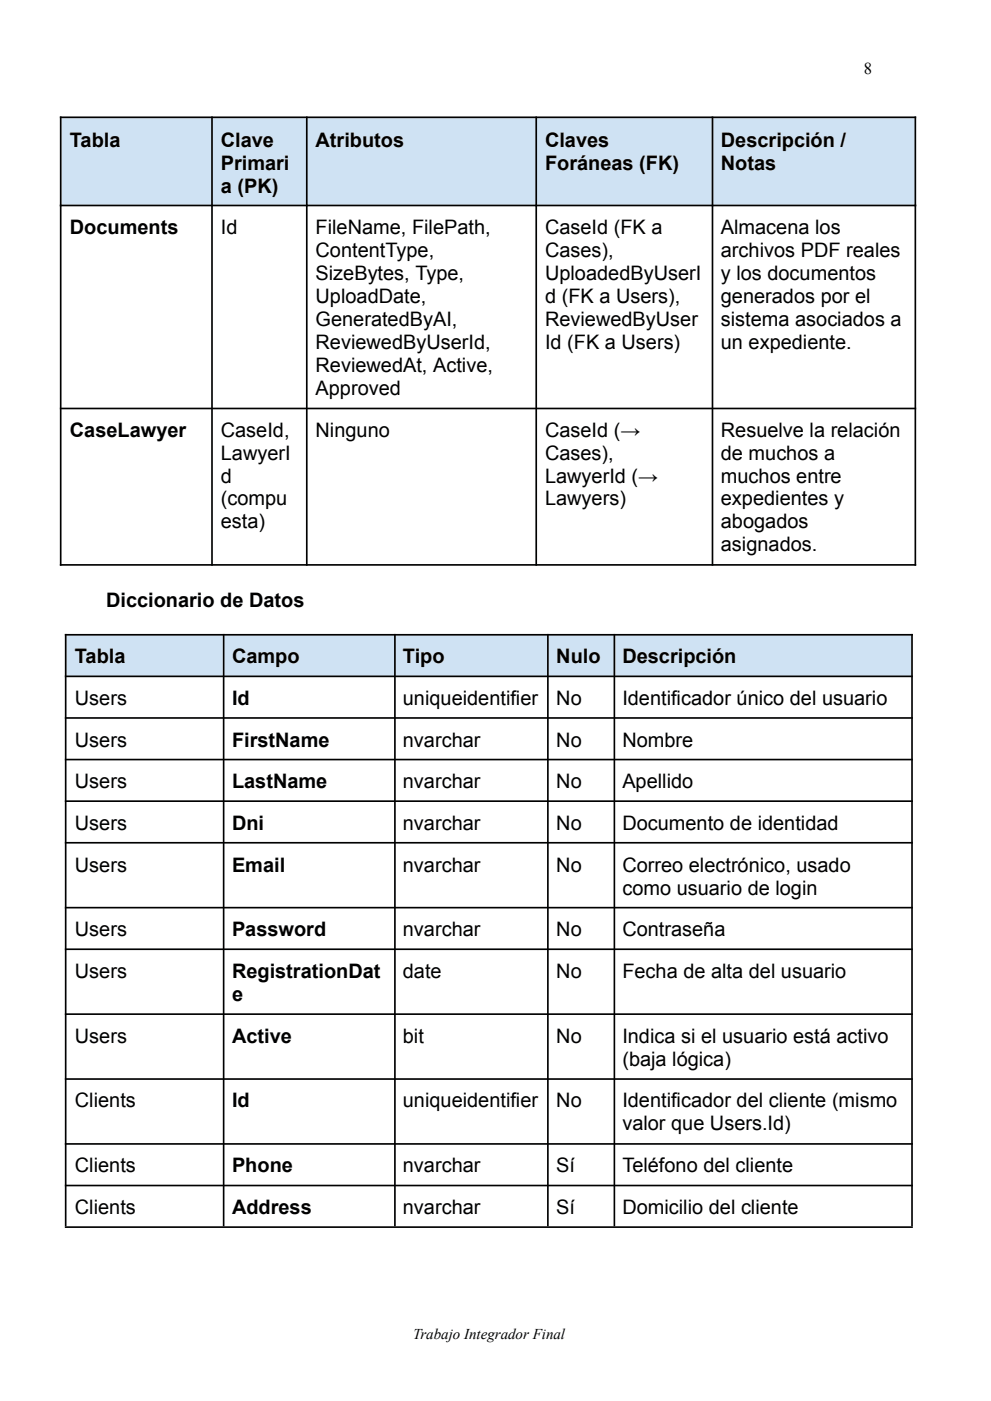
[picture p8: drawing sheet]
<svg xmlns="http://www.w3.org/2000/svg" width="210mm" height="297mm" viewBox="0 0 210 297" stroke-linecap="round" stroke-linejoin="round" font-family="sans-serif">
<defs><g id="words">
<g font-size="4.2">
<text x="14.8" y="31.1">Tabla</text>
<text x="46.8" y="31.1">Clave</text>
<text x="46.8" y="35.9">Primari</text>
<text x="67" y="31.1">Atributos</text>
<text x="115.6" y="31.1">Claves</text>
<text x="115.6" y="35.9">Foráneas (FK)</text>
<text x="152.9" y="31.1">Descripción /</text>
<text x="152.9" y="35.9">Notas</text>
<text x="46.8" y="40.8">a (PK)</text>
<text x="14.8" y="49.7">Documents</text>
<text x="46.8" y="49.7">Id</text>
<text x="67" y="49.7">FileName, FilePath,</text>
<text x="115.6" y="49.7">CaseId (FK a</text>
<text x="152.9" y="49.7">Almacena los</text>
<text x="67" y="54.5">ContentType,</text>
<text x="67" y="59.4">SizeBytes, Type,</text>
<text x="115.6" y="54.5">Cases),</text>
<text x="115.6" y="59.4">UploadedByUserI</text>
<text x="152.9" y="54.5">archivos PDF reales</text>
<text x="152.9" y="59.4">y los documentos</text>
<text x="67" y="64.3">UploadDate,</text>
<text x="115.6" y="64.3">d (FK a Users),</text>
<text x="152.9" y="64.3">generados por el</text>
<text x="67" y="69.1">GeneratedByAI,</text>
<text x="115.6" y="69.1">ReviewedByUser</text>
<text x="152.9" y="69.1">sistema asociados a</text>
<text x="67" y="74">ReviewedByUserId,</text>
<text x="115.6" y="74">Id (FK a Users)</text>
<text x="152.9" y="74">un expediente.</text>
<text x="67" y="78.9">ReviewedAt, Active,</text>
<text x="67" y="83.7">Approved</text>
<text x="14.8" y="92.6">CaseLawyer</text>
<text x="46.8" y="92.6">CaseId,</text>
<text x="67" y="92.6">Ninguno</text>
<text x="115.6" y="92.6">CaseId (→</text>
<text x="152.9" y="92.6">Resuelve la relación</text>
<text x="46.8" y="97.4">LawyerI</text>
<text x="115.6" y="97.4">Cases),</text>
<text x="152.9" y="97.4">de muchos a</text>
<text x="46.8" y="102.3">d</text>
<text x="46.8" y="107.2">(compu</text>
<text x="115.6" y="102.3">LawyerId (→</text>
<text x="115.6" y="107.2">Lawyers)</text>
<text x="152.9" y="102.3">muchos entre</text>
<text x="152.9" y="107.2">expedientes y</text>
<text x="46.8" y="112">esta)</text>
<text x="152.9" y="112">abogados</text>
<text x="152.9" y="116.9">asignados.</text>
<text x="22.5" y="128.8">Diccionario de Datos</text>
<text x="15.9" y="140.6">Tabla</text>
<text x="49.2" y="140.6">Campo</text>
<text x="85.5" y="140.6">Tipo</text>
<text x="118" y="140.6">Nulo</text>
<text x="132" y="140.6">Descripción</text>
<text x="15.9" y="149.4">Users</text>
<text x="49.2" y="149.4">Id</text>
<text x="85.5" y="149.4">uniqueidentifier</text>
<text x="118" y="149.4">No</text>
<text x="132" y="149.4">Identificador único del usuario</text>
<text x="15.9" y="158.3">Users</text>
<text x="49.2" y="158.3">FirstName</text>
<text x="85.5" y="158.3">nvarchar</text>
<text x="118" y="158.3">No</text>
<text x="132" y="158.3">Nombre</text>
<text x="15.9" y="167.1">Users</text>
<text x="49.2" y="167.1">LastName</text>
<text x="85.5" y="167.1">nvarchar</text>
<text x="118" y="167.1">No</text>
<text x="132" y="167.1">Apellido</text>
<text x="15.9" y="176">Users</text>
<text x="49.2" y="176">Dni</text>
<text x="85.5" y="176">nvarchar</text>
<text x="118" y="176">No</text>
<text x="132" y="176">Documento de identidad</text>
<text x="15.9" y="184.8">Users</text>
<text x="49.2" y="184.8">Email</text>
<text x="85.5" y="184.8">nvarchar</text>
<text x="118" y="184.8">No</text>
<text x="132" y="184.8">Correo electrónico, usado</text>
<text x="132" y="189.7">como usuario de login</text>
<text x="15.9" y="198.5">Users</text>
<text x="49.2" y="198.5">Password</text>
<text x="85.5" y="198.5">nvarchar</text>
<text x="118" y="198.5">No</text>
<text x="132" y="198.5">Contraseña</text>
<text x="15.9" y="207.3">Users</text>
<text x="49.2" y="207.3">RegistrationDat</text>
<text x="85.5" y="207.3">date</text>
<text x="118" y="207.3">No</text>
<text x="132" y="207.3">Fecha de alta del usuario</text>
<text x="49.2" y="212.2">e</text>
<text x="15.9" y="221">Users</text>
<text x="49.2" y="221">Active</text>
<text x="85.5" y="221">bit</text>
<text x="118" y="221">No</text>
<text x="132" y="221">Indica si el usuario está activo</text>
<text x="132" y="225.9">(baja lógica)</text>
<text x="15.9" y="234.7">Clients</text>
<text x="49.2" y="234.7">Id</text>
<text x="85.5" y="234.7">uniqueidentifier</text>
<text x="118" y="234.7">No</text>
<text x="132" y="234.7">Identificador del cliente (mismo</text>
<text x="132" y="239.6">valor que Users.Id)</text>
<text x="15.9" y="248.4">Clients</text>
<text x="49.2" y="248.4">Phone</text>
<text x="85.5" y="248.4">nvarchar</text>
<text x="118" y="248.4">Sí</text>
<text x="132" y="248.4">Teléfono del cliente</text>
<text x="15.9" y="257.3">Clients</text>
<text x="49.2" y="257.3">Address</text>
<text x="85.5" y="257.3">nvarchar</text>
<text x="118" y="257.3">Sí</text>
<text x="132" y="257.3">Domicilio del cliente</text>
</g>
<text font-size="3.5" x="183.3" y="15.8">8</text>
<text font-size="3.2" x="87.6" y="284">Trabajo Integrador Final</text>
</g></defs>
<g fill="#cfe2f3">
<path d="M13 25h32v18.5h-32z"/>
<path d="M45 25h20.1v18.5h-20.1z"/>
<path d="M65.1 25h48.7v18.5h-48.7z"/>
<path d="M113.8 25h37.3v18.5h-37.3z"/>
<path d="M151.1 25h43.1v18.5h-43.1z"/>
<path d="M14 134.5h33.4v8.8h-33.4z"/>
<path d="M47.4 134.5h36.2v8.8h-36.2z"/>
<path d="M83.6 134.5h32.6v8.8h-32.6z"/>
<path d="M116.2 134.5h14v8.8h-14z"/>
<path d="M130.2 134.5h63.2v8.8h-63.2z"/>
</g>
<g fill="none" stroke="#000" stroke-width=".35">
<path d="M12.7 24.9h181.7M12.9 24.7v95.2M45 24.7v95.2M65.1 24.7v95.2M113.8 24.7v95.2M151.2 24.7v95.2M194.2 24.7v95.2M12.7 43.6h181.7M12.7 86.6h181.7M12.7 119.8h181.7M13.8 134.6h179.9M13.9 134.4v125.6"/>
<path d="M47.4 134.4v125.6M83.8 134.4v125.6M116.2 134.4v125.6M130.4 134.4v125.6M193.5 134.4v125.6M13.8 143.4h179.9M13.8 152.2h179.9M13.8 161h179.9M13.8 169.9h179.9M13.8 178.7h179.9M13.8 192.4h179.9M13.8 201.3h179.9"/>
<path d="M13.8 215h179.9M13.8 228.8h179.9M13.8 242.5h179.9M13.8 251.4h179.9M13.8 260.2h179.9"/>
</g>
<use href="#words"/>
</svg>
